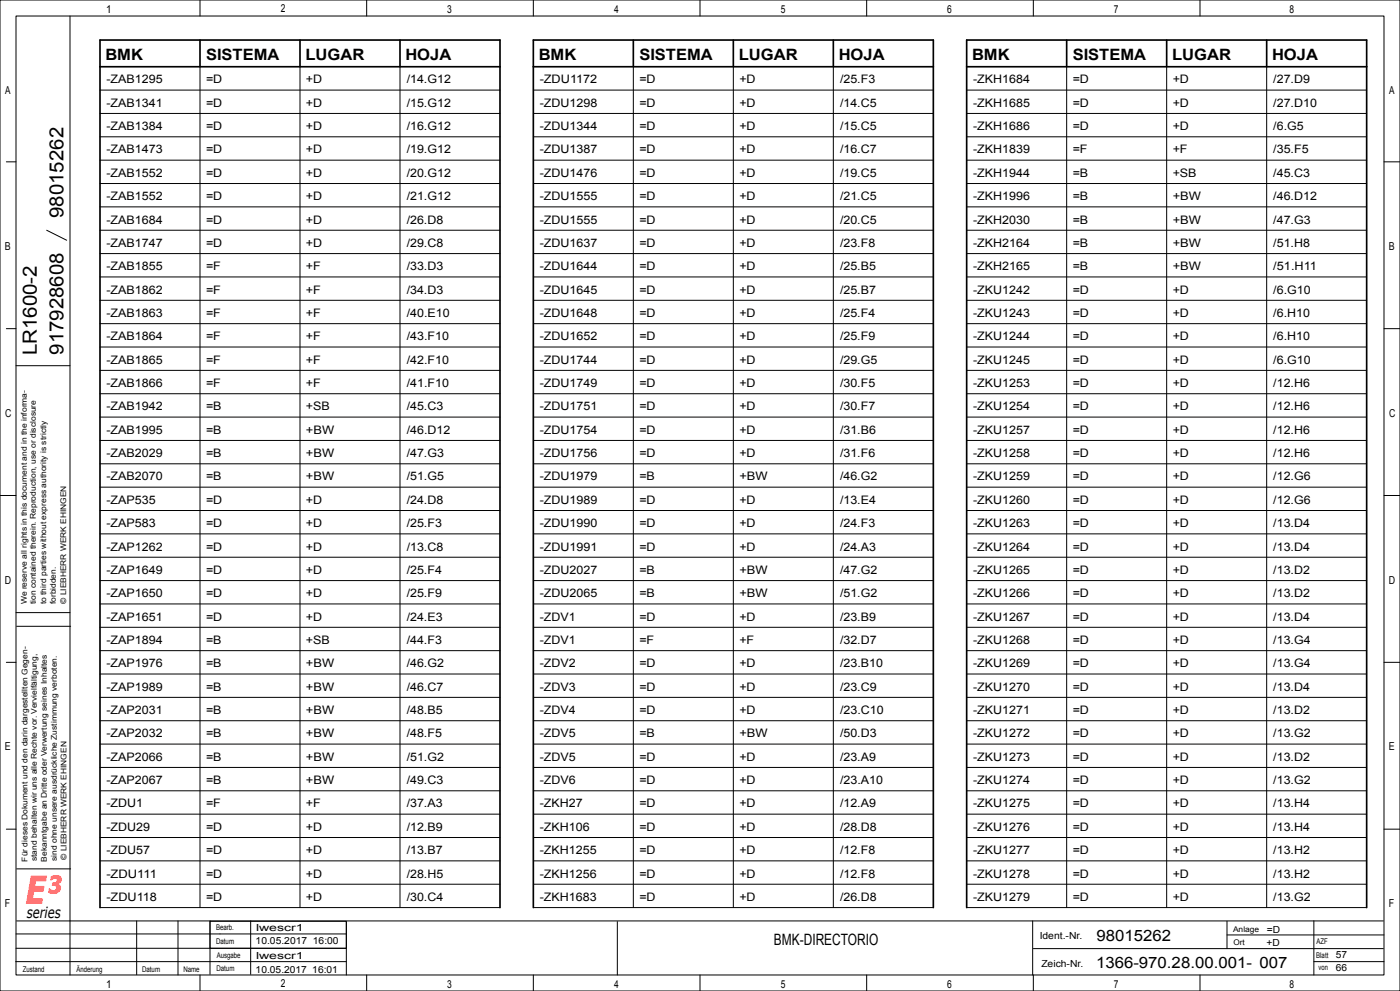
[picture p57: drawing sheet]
<svg xmlns="http://www.w3.org/2000/svg" width="420mm" height="297mm" viewBox="0 0 420 297" stroke-linecap="round" stroke-linejoin="round" font-family="sans-serif">
<defs><g id="words">
<text font-size="11.5" fill="#f00" x="7.6" y="271">E³</text>
<g font-size="5.9">
<text x="19" y="65.3" transform="rotate(-90 19 65.3)">98015262</text>
<text x="11" y="106.5" transform="rotate(-90 11 106.5)">LR1600-2</text>
<text x="19" y="106.3" transform="rotate(-90 19 106.3)">917928608</text>
</g>
<g font-size="4.7">
<text x="31.6" y="18">BMK</text>
<text x="61.8" y="18">SISTEMA</text>
<text x="91.6" y="18">LUGAR</text>
<text x="121.6" y="18">HOJA</text>
<text x="161.6" y="18">BMK</text>
<text x="191.8" y="18">SISTEMA</text>
<text x="221.6" y="18">LUGAR</text>
<text x="251.6" y="18">HOJA</text>
<text x="291.6" y="18">BMK</text>
<text x="321.8" y="18">SISTEMA</text>
<text x="351.6" y="18">LUGAR</text>
<text x="381.6" y="18">HOJA</text>
<text x="328.9" y="281.9">98015262</text>
<text x="232.2" y="283.2">BMK-DIRECTORIO</text>
<text x="328.8" y="290">1366-970.28.00.001- 007</text>
</g>
<text font-size="4.6" x="8" y="275">series</text>
<g font-size="3.5">
<text x="31.9" y="25">-ZAB1295</text>
<text x="61.8" y="25">=D</text>
<text x="91.8" y="25">+D</text>
<text x="122" y="25">/14.G12</text>
<text x="161.9" y="25">-ZDU1172</text>
<text x="191.8" y="25">=D</text>
<text x="221.8" y="25">+D</text>
<text x="252" y="25">/25.F3</text>
<text x="291.9" y="25">-ZKH1684</text>
<text x="321.8" y="25">=D</text>
<text x="351.8" y="25">+D</text>
<text x="382" y="25">/27.D9</text>
<text x="31.9" y="32">-ZAB1341</text>
<text x="61.8" y="32">=D</text>
<text x="91.8" y="32">+D</text>
<text x="122" y="32">/15.G12</text>
<text x="161.9" y="32">-ZDU1298</text>
<text x="191.8" y="32">=D</text>
<text x="221.8" y="32">+D</text>
<text x="252" y="32">/14.C5</text>
<text x="291.9" y="32">-ZKH1685</text>
<text x="321.8" y="32">=D</text>
<text x="351.8" y="32">+D</text>
<text x="382" y="32">/27.D10</text>
<text x="31.9" y="39">-ZAB1384</text>
<text x="61.8" y="39">=D</text>
<text x="91.8" y="39">+D</text>
<text x="122" y="39">/16.G12</text>
<text x="161.9" y="39">-ZDU1344</text>
<text x="191.8" y="39">=D</text>
<text x="221.8" y="39">+D</text>
<text x="252" y="39">/15.C5</text>
<text x="291.9" y="39">-ZKH1686</text>
<text x="321.8" y="39">=D</text>
<text x="351.8" y="39">+D</text>
<text x="382" y="39">/6.G5</text>
<text x="31.9" y="46">-ZAB1473</text>
<text x="61.8" y="46">=D</text>
<text x="91.8" y="46">+D</text>
<text x="122" y="46">/19.G12</text>
<text x="161.9" y="46">-ZDU1387</text>
<text x="191.8" y="46">=D</text>
<text x="221.8" y="46">+D</text>
<text x="252" y="46">/16.C7</text>
<text x="291.9" y="46">-ZKH1839</text>
<text x="321.8" y="46">=F</text>
<text x="351.8" y="46">+F</text>
<text x="382" y="46">/35.F5</text>
<text x="31.9" y="53">-ZAB1552</text>
<text x="61.8" y="53">=D</text>
<text x="91.8" y="53">+D</text>
<text x="122" y="53">/20.G12</text>
<text x="161.9" y="53">-ZDU1476</text>
<text x="191.8" y="53">=D</text>
<text x="221.8" y="53">+D</text>
<text x="252" y="53">/19.C5</text>
<text x="291.9" y="53">-ZKH1944</text>
<text x="321.8" y="53">=B</text>
<text x="351.8" y="53">+SB</text>
<text x="382" y="53">/45.C3</text>
<text x="31.9" y="60">-ZAB1552</text>
<text x="61.8" y="60">=D</text>
<text x="91.8" y="60">+D</text>
<text x="122" y="60">/21.G12</text>
<text x="161.9" y="60">-ZDU1555</text>
<text x="191.8" y="60">=D</text>
<text x="221.8" y="60">+D</text>
<text x="252" y="60">/21.C5</text>
<text x="291.9" y="60">-ZKH1996</text>
<text x="321.8" y="60">=B</text>
<text x="351.8" y="60">+BW</text>
<text x="382" y="60">/46.D12</text>
<text x="31.9" y="67">-ZAB1684</text>
<text x="61.8" y="67">=D</text>
<text x="91.8" y="67">+D</text>
<text x="122" y="67">/26.D8</text>
<text x="161.9" y="67">-ZDU1555</text>
<text x="191.8" y="67">=D</text>
<text x="221.8" y="67">+D</text>
<text x="252" y="67">/20.C5</text>
<text x="291.9" y="67">-ZKH2030</text>
<text x="321.8" y="67">=B</text>
<text x="351.8" y="67">+BW</text>
<text x="382" y="67">/47.G3</text>
<text x="31.9" y="74">-ZAB1747</text>
<text x="61.8" y="74">=D</text>
<text x="91.8" y="74">+D</text>
<text x="122" y="74">/29.C8</text>
<text x="161.9" y="74">-ZDU1637</text>
<text x="191.8" y="74">=D</text>
<text x="221.8" y="74">+D</text>
<text x="252" y="74">/23.F8</text>
<text x="291.9" y="74">-ZKH2164</text>
<text x="321.8" y="74">=B</text>
<text x="351.8" y="74">+BW</text>
<text x="382" y="74">/51.H8</text>
<text x="31.9" y="81">-ZAB1855</text>
<text x="61.8" y="81">=F</text>
<text x="91.8" y="81">+F</text>
<text x="122" y="81">/33.D3</text>
<text x="161.9" y="81">-ZDU1644</text>
<text x="191.8" y="81">=D</text>
<text x="221.8" y="81">+D</text>
<text x="252" y="81">/25.B5</text>
<text x="291.9" y="81">-ZKH2165</text>
<text x="321.8" y="81">=B</text>
<text x="351.8" y="81">+BW</text>
<text x="382" y="81">/51.H11</text>
<text x="31.9" y="88">-ZAB1862</text>
<text x="61.8" y="88">=F</text>
<text x="91.8" y="88">+F</text>
<text x="122" y="88">/34.D3</text>
<text x="161.9" y="88">-ZDU1645</text>
<text x="191.8" y="88">=D</text>
<text x="221.8" y="88">+D</text>
<text x="252" y="88">/25.B7</text>
<text x="291.9" y="88">-ZKU1242</text>
<text x="321.8" y="88">=D</text>
<text x="351.8" y="88">+D</text>
<text x="382" y="88">/6.G10</text>
<text x="31.9" y="95">-ZAB1863</text>
<text x="61.8" y="95">=F</text>
<text x="91.8" y="95">+F</text>
<text x="122" y="95">/40.E10</text>
<text x="161.9" y="95">-ZDU1648</text>
<text x="191.8" y="95">=D</text>
<text x="221.8" y="95">+D</text>
<text x="252" y="95">/25.F4</text>
<text x="291.9" y="95">-ZKU1243</text>
<text x="321.8" y="95">=D</text>
<text x="351.8" y="95">+D</text>
<text x="382" y="95">/6.H10</text>
<text x="31.9" y="102">-ZAB1864</text>
<text x="61.8" y="102">=F</text>
<text x="91.8" y="102">+F</text>
<text x="122" y="102">/43.F10</text>
<text x="161.9" y="102">-ZDU1652</text>
<text x="191.8" y="102">=D</text>
<text x="221.8" y="102">+D</text>
<text x="252" y="102">/25.F9</text>
<text x="291.9" y="102">-ZKU1244</text>
<text x="321.8" y="102">=D</text>
<text x="351.8" y="102">+D</text>
<text x="382" y="102">/6.H10</text>
<text x="31.9" y="109">-ZAB1865</text>
<text x="61.8" y="109">=F</text>
<text x="91.8" y="109">+F</text>
<text x="122" y="109">/42.F10</text>
<text x="161.9" y="109">-ZDU1744</text>
<text x="191.8" y="109">=D</text>
<text x="221.8" y="109">+D</text>
<text x="252" y="109">/29.G5</text>
<text x="291.9" y="109">-ZKU1245</text>
<text x="321.8" y="109">=D</text>
<text x="351.8" y="109">+D</text>
<text x="382" y="109">/6.G10</text>
<text x="31.9" y="116">-ZAB1866</text>
<text x="61.8" y="116">=F</text>
<text x="91.8" y="116">+F</text>
<text x="122" y="116">/41.F10</text>
<text x="161.9" y="116">-ZDU1749</text>
<text x="191.8" y="116">=D</text>
<text x="221.8" y="116">+D</text>
<text x="252" y="116">/30.F5</text>
<text x="291.9" y="116">-ZKU1253</text>
<text x="321.8" y="116">=D</text>
<text x="351.8" y="116">+D</text>
<text x="382" y="116">/12.H6</text>
<text x="31.9" y="123">-ZAB1942</text>
<text x="61.8" y="123">=B</text>
<text x="91.8" y="123">+SB</text>
<text x="122" y="123">/45.C3</text>
<text x="161.9" y="123">-ZDU1751</text>
<text x="191.8" y="123">=D</text>
<text x="221.8" y="123">+D</text>
<text x="252" y="123">/30.F7</text>
<text x="291.9" y="123">-ZKU1254</text>
<text x="321.8" y="123">=D</text>
<text x="351.8" y="123">+D</text>
<text x="382" y="123">/12.H6</text>
<text x="31.9" y="130">-ZAB1995</text>
<text x="61.8" y="130">=B</text>
<text x="91.8" y="130">+BW</text>
<text x="122" y="130">/46.D12</text>
<text x="161.9" y="130">-ZDU1754</text>
<text x="191.8" y="130">=D</text>
<text x="221.8" y="130">+D</text>
<text x="252" y="130">/31.B6</text>
<text x="291.9" y="130">-ZKU1257</text>
<text x="321.8" y="130">=D</text>
<text x="351.8" y="130">+D</text>
<text x="382" y="130">/12.H6</text>
<text x="31.9" y="137">-ZAB2029</text>
<text x="61.8" y="137">=B</text>
<text x="91.8" y="137">+BW</text>
<text x="122" y="137">/47.G3</text>
<text x="161.9" y="137">-ZDU1756</text>
<text x="191.8" y="137">=D</text>
<text x="221.8" y="137">+D</text>
<text x="252" y="137">/31.F6</text>
<text x="291.9" y="137">-ZKU1258</text>
<text x="321.8" y="137">=D</text>
<text x="351.8" y="137">+D</text>
<text x="382" y="137">/12.H6</text>
<text x="31.9" y="144">-ZAB2070</text>
<text x="61.8" y="144">=B</text>
<text x="91.8" y="144">+BW</text>
<text x="122" y="144">/51.G5</text>
<text x="161.9" y="144">-ZDU1979</text>
<text x="191.8" y="144">=B</text>
<text x="221.8" y="144">+BW</text>
<text x="252" y="144">/46.G2</text>
<text x="291.9" y="144">-ZKU1259</text>
<text x="321.8" y="144">=D</text>
<text x="351.8" y="144">+D</text>
<text x="382" y="144">/12.G6</text>
<text x="31.9" y="151">-ZAP535</text>
<text x="61.8" y="151">=D</text>
<text x="91.8" y="151">+D</text>
<text x="122" y="151">/24.D8</text>
<text x="161.9" y="151">-ZDU1989</text>
<text x="191.8" y="151">=D</text>
<text x="221.8" y="151">+D</text>
<text x="252" y="151">/13.E4</text>
<text x="291.9" y="151">-ZKU1260</text>
<text x="321.8" y="151">=D</text>
<text x="351.8" y="151">+D</text>
<text x="382" y="151">/12.G6</text>
<text x="31.9" y="158">-ZAP583</text>
<text x="61.8" y="158">=D</text>
<text x="91.8" y="158">+D</text>
<text x="122" y="158">/25.F3</text>
<text x="161.9" y="158">-ZDU1990</text>
<text x="191.8" y="158">=D</text>
<text x="221.8" y="158">+D</text>
<text x="252" y="158">/24.F3</text>
<text x="291.9" y="158">-ZKU1263</text>
<text x="321.8" y="158">=D</text>
<text x="351.8" y="158">+D</text>
<text x="382" y="158">/13.D4</text>
<text x="31.9" y="165">-ZAP1262</text>
<text x="61.8" y="165">=D</text>
<text x="91.8" y="165">+D</text>
<text x="122" y="165">/13.C8</text>
<text x="161.9" y="165">-ZDU1991</text>
<text x="191.8" y="165">=D</text>
<text x="221.8" y="165">+D</text>
<text x="252" y="165">/24.A3</text>
<text x="291.9" y="165">-ZKU1264</text>
<text x="321.8" y="165">=D</text>
<text x="351.8" y="165">+D</text>
<text x="382" y="165">/13.D4</text>
<text x="31.9" y="172">-ZAP1649</text>
<text x="61.8" y="172">=D</text>
<text x="91.8" y="172">+D</text>
<text x="122" y="172">/25.F4</text>
<text x="161.9" y="172">-ZDU2027</text>
<text x="191.8" y="172">=B</text>
<text x="221.8" y="172">+BW</text>
<text x="252" y="172">/47.G2</text>
<text x="291.9" y="172">-ZKU1265</text>
<text x="321.8" y="172">=D</text>
<text x="351.8" y="172">+D</text>
<text x="382" y="172">/13.D2</text>
<text x="31.9" y="179">-ZAP1650</text>
<text x="61.8" y="179">=D</text>
<text x="91.8" y="179">+D</text>
<text x="122" y="179">/25.F9</text>
<text x="161.9" y="179">-ZDU2065</text>
<text x="191.8" y="179">=B</text>
<text x="221.8" y="179">+BW</text>
<text x="252" y="179">/51.G2</text>
<text x="291.9" y="179">-ZKU1266</text>
<text x="321.8" y="179">=D</text>
<text x="351.8" y="179">+D</text>
<text x="382" y="179">/13.D2</text>
<text x="31.9" y="186">-ZAP1651</text>
<text x="61.8" y="186">=D</text>
<text x="91.8" y="186">+D</text>
<text x="122" y="186">/24.E3</text>
<text x="161.9" y="186">-ZDV1</text>
<text x="191.8" y="186">=D</text>
<text x="221.8" y="186">+D</text>
<text x="252" y="186">/23.B9</text>
<text x="291.9" y="186">-ZKU1267</text>
<text x="321.8" y="186">=D</text>
<text x="351.8" y="186">+D</text>
<text x="382" y="186">/13.D4</text>
<text x="31.9" y="193">-ZAP1894</text>
<text x="61.8" y="193">=B</text>
<text x="91.8" y="193">+SB</text>
<text x="122" y="193">/44.F3</text>
<text x="161.9" y="193">-ZDV1</text>
<text x="191.8" y="193">=F</text>
<text x="221.8" y="193">+F</text>
<text x="252" y="193">/32.D7</text>
<text x="291.9" y="193">-ZKU1268</text>
<text x="321.8" y="193">=D</text>
<text x="351.8" y="193">+D</text>
<text x="382" y="193">/13.G4</text>
<text x="31.9" y="200">-ZAP1976</text>
<text x="61.8" y="200">=B</text>
<text x="91.8" y="200">+BW</text>
<text x="122" y="200">/46.G2</text>
<text x="161.9" y="200">-ZDV2</text>
<text x="191.8" y="200">=D</text>
<text x="221.8" y="200">+D</text>
<text x="252" y="200">/23.B10</text>
<text x="291.9" y="200">-ZKU1269</text>
<text x="321.8" y="200">=D</text>
<text x="351.8" y="200">+D</text>
<text x="382" y="200">/13.G4</text>
<text x="31.9" y="207">-ZAP1989</text>
<text x="61.8" y="207">=B</text>
<text x="91.8" y="207">+BW</text>
<text x="122" y="207">/46.C7</text>
<text x="161.9" y="207">-ZDV3</text>
<text x="191.8" y="207">=D</text>
<text x="221.8" y="207">+D</text>
<text x="252" y="207">/23.C9</text>
<text x="291.9" y="207">-ZKU1270</text>
<text x="321.8" y="207">=D</text>
<text x="351.8" y="207">+D</text>
<text x="382" y="207">/13.D4</text>
<text x="31.9" y="214">-ZAP2031</text>
<text x="61.8" y="214">=B</text>
<text x="91.8" y="214">+BW</text>
<text x="122" y="214">/48.B5</text>
<text x="161.9" y="214">-ZDV4</text>
<text x="191.8" y="214">=D</text>
<text x="221.8" y="214">+D</text>
<text x="252" y="214">/23.C10</text>
<text x="291.9" y="214">-ZKU1271</text>
<text x="321.8" y="214">=D</text>
<text x="351.8" y="214">+D</text>
<text x="382" y="214">/13.D2</text>
<text x="31.9" y="221">-ZAP2032</text>
<text x="61.8" y="221">=B</text>
<text x="91.8" y="221">+BW</text>
<text x="122" y="221">/48.F5</text>
<text x="161.9" y="221">-ZDV5</text>
<text x="191.8" y="221">=B</text>
<text x="221.8" y="221">+BW</text>
<text x="252" y="221">/50.D3</text>
<text x="291.9" y="221">-ZKU1272</text>
<text x="321.8" y="221">=D</text>
<text x="351.8" y="221">+D</text>
<text x="382" y="221">/13.G2</text>
<text x="31.9" y="228">-ZAP2066</text>
<text x="61.8" y="228">=B</text>
<text x="91.8" y="228">+BW</text>
<text x="122" y="228">/51.G2</text>
<text x="161.9" y="228">-ZDV5</text>
<text x="191.8" y="228">=D</text>
<text x="221.8" y="228">+D</text>
<text x="252" y="228">/23.A9</text>
<text x="291.9" y="228">-ZKU1273</text>
<text x="321.8" y="228">=D</text>
<text x="351.8" y="228">+D</text>
<text x="382" y="228">/13.D2</text>
<text x="31.9" y="235">-ZAP2067</text>
<text x="61.8" y="235">=B</text>
<text x="91.8" y="235">+BW</text>
<text x="122" y="235">/49.C3</text>
<text x="161.9" y="235">-ZDV6</text>
<text x="191.8" y="235">=D</text>
<text x="221.8" y="235">+D</text>
<text x="252" y="235">/23.A10</text>
<text x="291.9" y="235">-ZKU1274</text>
<text x="321.8" y="235">=D</text>
<text x="351.8" y="235">+D</text>
<text x="382" y="235">/13.G2</text>
<text x="31.9" y="242">-ZDU1</text>
<text x="61.8" y="242">=F</text>
<text x="91.8" y="242">+F</text>
<text x="122" y="242">/37.A3</text>
<text x="161.9" y="242">-ZKH27</text>
<text x="191.8" y="242">=D</text>
<text x="221.8" y="242">+D</text>
<text x="252" y="242">/12.A9</text>
<text x="291.9" y="242">-ZKU1275</text>
<text x="321.8" y="242">=D</text>
<text x="351.8" y="242">+D</text>
<text x="382" y="242">/13.H4</text>
<text x="31.9" y="249">-ZDU29</text>
<text x="61.8" y="249">=D</text>
<text x="91.8" y="249">+D</text>
<text x="122" y="249">/12.B9</text>
<text x="161.9" y="249">-ZKH106</text>
<text x="191.8" y="249">=D</text>
<text x="221.8" y="249">+D</text>
<text x="252" y="249">/28.D8</text>
<text x="291.9" y="249">-ZKU1276</text>
<text x="321.8" y="249">=D</text>
<text x="351.8" y="249">+D</text>
<text x="382" y="249">/13.H4</text>
<text x="31.9" y="256">-ZDU57</text>
<text x="61.8" y="256">=D</text>
<text x="91.8" y="256">+D</text>
<text x="122" y="256">/13.B7</text>
<text x="161.9" y="256">-ZKH1255</text>
<text x="191.8" y="256">=D</text>
<text x="221.8" y="256">+D</text>
<text x="252" y="256">/12.F8</text>
<text x="291.9" y="256">-ZKU1277</text>
<text x="321.8" y="256">=D</text>
<text x="351.8" y="256">+D</text>
<text x="382" y="256">/13.H2</text>
<text x="31.9" y="263">-ZDU111</text>
<text x="61.8" y="263">=D</text>
<text x="91.8" y="263">+D</text>
<text x="122" y="263">/28.H5</text>
<text x="161.9" y="263">-ZKH1256</text>
<text x="191.8" y="263">=D</text>
<text x="221.8" y="263">+D</text>
<text x="252" y="263">/12.F8</text>
<text x="291.9" y="263">-ZKU1278</text>
<text x="321.8" y="263">=D</text>
<text x="351.8" y="263">+D</text>
<text x="382" y="263">/13.H2</text>
<text x="31.9" y="270">-ZDU118</text>
<text x="61.8" y="270">=D</text>
<text x="91.8" y="270">+D</text>
<text x="122" y="270">/30.C4</text>
<text x="161.9" y="270">-ZKH1683</text>
<text x="191.8" y="270">=D</text>
<text x="221.8" y="270">+D</text>
<text x="252" y="270">/26.D8</text>
<text x="291.9" y="270">-ZKU1279</text>
<text x="321.8" y="270">=D</text>
<text x="351.8" y="270">+D</text>
<text x="382" y="270">/13.G2</text>
</g>
<g font-size="3.3">
<text x="31.9" y="3.8">1</text>
<text x="84.3" y="3.7">2</text>
<text x="134.2" y="3.8">3</text>
<text x="184.3" y="3.8">4</text>
<text x="234.3" y="3.8">5</text>
<text x="284.2" y="3.8">6</text>
<text x="334.2" y="3.8">7</text>
<text x="386.9" y="3.8">8</text>
<text x="1.6" y="28.1">A</text>
<text x="416.8" y="28.1">A</text>
<text x="1.5" y="74.9">B</text>
<text x="416.7" y="74.9">B</text>
<text x="1.6" y="124.9">C</text>
<text x="416.8" y="124.9">C</text>
<text x="1.5" y="174.9">D</text>
<text x="416.7" y="174.9">D</text>
<text x="1.5" y="224.9">E</text>
<text x="416.7" y="224.9">E</text>
<text x="1.4" y="271.9">F</text>
<text x="416.6" y="271.9">F</text>
<text x="31.9" y="296">1</text>
<text x="84.3" y="295.9">2</text>
<text x="134.2" y="296">3</text>
<text x="184.3" y="296">4</text>
<text x="234.3" y="296">5</text>
<text x="284.2" y="296">6</text>
<text x="334.2" y="296">7</text>
<text x="386.9" y="296">8</text>
</g>
<g font-size="2.9">
<text x="76.8" y="279">lwescr1</text>
<text x="311.9" y="281.5">Ident.-Nr.</text>
<text x="380" y="279.5">=D</text>
<text x="76.7" y="283">10.05.2017 16:00</text>
<text x="76.8" y="287.5">lwescr1</text>
<text x="379.9" y="283.4">+D</text>
<text x="400.8" y="287.2">57</text>
<text x="76.7" y="291.5">10.05.2017</text>
<text x="93.7" y="291.5">16:01</text>
<text x="312.4" y="289.7">Zeich-Nr.</text>
<text x="400.8" y="291.1">66</text>
</g>
<g font-size="2.3">
<text x="8" y="181.1" transform="rotate(-90 8 181.1)">We reserve all rights in this document and in the informa-</text>
<text x="10.7" y="181.1" transform="rotate(-90 10.7 181.1)">tion contained therein. Reproduction, use or disclosure</text>
<text x="13.8" y="181.1" transform="rotate(-90 13.8 181.1)">to third parties without express authority is strictly</text>
<text x="16.7" y="181.1" transform="rotate(-90 16.7 181.1)">forbidden.</text>
<text x="19.8" y="181" transform="rotate(-90 19.8 181)">© LIEBHERR WERK EHINGEN</text>
<text x="19.9" y="257.7" transform="rotate(-90 19.9 257.7)">© LIEBHERR WERK EHINGEN</text>
<text x="8.2" y="258.2" transform="rotate(-90 8.2 258.2)">Für dieses Dokument und den darin dargestellten Gegen-</text>
<text x="11" y="258.1" transform="rotate(-90 11 258.1)">stand behalten wir uns alle Rechte vor. Vervielfältigung,</text>
<text x="14" y="258.2" transform="rotate(-90 14 258.2)">Bekanntgabe an Dritte oder Verwertung seines Inhaltes</text>
<text x="17" y="258" transform="rotate(-90 17 258)">sind ohne unsere ausdrückliche Zustimmung verboten.</text>
<text x="64.8" y="278.8">Bearb.</text>
<text x="369.9" y="279.3">Anlage</text>
<text x="64.8" y="282.9">Datum</text>
<text x="65" y="287">Ausgabe</text>
<text x="370" y="283.2">Ort</text>
<text x="394.9" y="287.1">Blatt</text>
<text x="394.9" y="283">AZF</text>
<text x="6.8" y="291.2">Zustand</text>
<text x="22.9" y="291.2">Änderung</text>
<text x="42.6" y="291.2">Datum</text>
<text x="55" y="291.2">Name</text>
<text x="64.9" y="290.9">Datum</text>
<text x="395.6" y="290.8">von</text>
</g>
</g></defs>
<g fill="none" stroke="#000" stroke-width=".3">
<path d="M0 0h420v297h-420zM4.8 4.8h410.4v287.4h-410.4zM21 4.8v287.4M60 0v4.8M110 0v4.8M160 0v4.8M210 0v4.8M260 0v4.8M310 0v4.8M360 0v4.8M30 27h120M30 34h120"/>
<path d="M60 20v252M90 20v252M120 20v252M160 27h120M160 34h120M190 20v252M220 20v252M250 20v252M290 27h120M290 34h120M320 20v252M350 20v252"/>
<path d="M380 20v252M1.9 48.5h2.9M30 41h120M30 48h120M30 55h120M160 41h120M160 48h120M160 55h120M290 41h120M290 48h120M290 55h120M415.2 48.5h4.8"/>
<path d="M14 69l6 3M30 62h120M30 69h120M30 76h120M160 62h120M160 69h120M160 76h120M290 62h120M290 69h120M290 76h120M1.9 98.5h2.9M30 83h120"/>
<path d="M30 90h120M30 97h120M160 83h120M160 90h120M160 97h120M290 83h120M290 90h120M290 97h120M415.2 98.5h4.8M4.8 109.6h16.2M30 104h120M30 111h120"/>
<path d="M30 118h120M160 104h120M160 111h120M160 118h120M290 104h120M290 111h120M290 118h120M30 125h120M30 132h120M30 139h120M160 125h120M160 132h120"/>
<path d="M160 139h120M290 125h120M290 132h120M290 139h120M0 148.5h4.8M30 146h120M30 153h120M160 146h120M160 153h120M290 146h120M290 153h120M415.2 148.5h4.7"/>
<path d="M30 160h120M30 167h120M30 174h120M160 160h120M160 167h120M160 174h120M290 160h120M290 167h120M290 174h120M1.9 198.5h2.9M4.8 183.6h16.2M5 187.7h16.2"/>
<path d="M30 181h120M30 188h120M30 195h120M160 181h120M160 188h120M160 195h120M290 181h120M290 188h120M290 195h120M415.2 198.5h4.8M30 202h120M30 209h120"/>
<path d="M30 216h120M160 202h120M160 209h120M160 216h120M290 202h120M290 209h120M290 216h120M30 223h120M30 230h120M30 237h120M160 223h120M160 230h120"/>
<path d="M160 237h120M290 223h120M290 230h120M290 237h120M1.9 248.5h2.9M30 244h120M30 251h120M30 258h120M160 244h120M160 251h120M160 258h120M290 244h120"/>
<path d="M290 251h120M290 258h120M415.2 248.5h4.8M4.8 279.9h99.1M5 260.4h16.2M5 276h410M30 265h120M30 272h120M41 276v16.1M53.4 276v16.2M63 276.1h40.9v8.1h-40.9zM63 276v16"/>
<path d="M75.2 276v16M103.9 276.2v16M160 265h120M160 272h120M185.2 276.2v16M290 265h120M290 272h120M309.8 276v16.2M368.1 276.1v8.2M394.2 276v16.2M4.7 288.2h99.2M4.8 284.2h99.1"/>
<path d="M60 292.2v4.8M110 292.2v4.8M160 292.2v4.8M210 292.2v4.8M260 292.2v4.8M310 292.2v4.8M310 284.3h105M360 292.2v4.8M368.1 280.2h47.1M415.2 288.2h-21"/>
</g>
<g fill="none" stroke="#000" stroke-width=".5">
<path d="M60 12v8M90 12v8M120 12v8M190 12v8M220 12v8M250 12v8M320 12v8M350 12v8M380 12v8M30 20h120M160 20h120M290 20h120"/>
<path d="M30 272v-260h120v260M160 272v-260h120v260M290 272v-260h120v260"/>
</g>
<use href="#words"/>
</svg>
